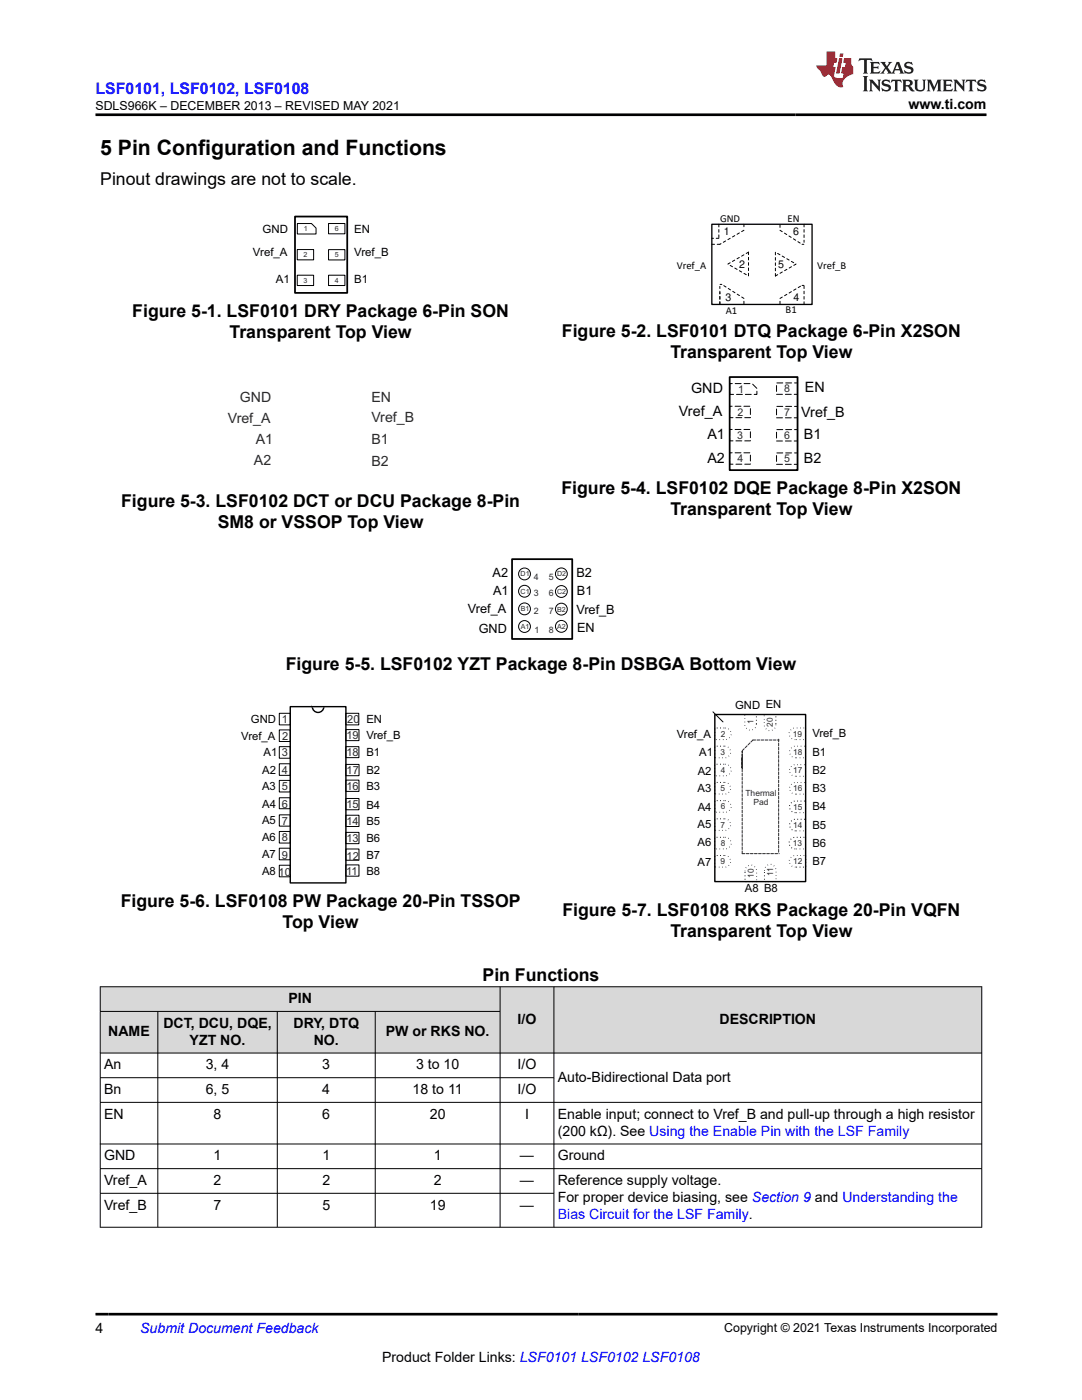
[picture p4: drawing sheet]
<svg xmlns="http://www.w3.org/2000/svg" width="216mm" height="279mm" viewBox="0 0 216 279" stroke-linecap="round" stroke-linejoin="round" font-family="sans-serif">
<defs><g id="words">
<text font-size="4.2" x="20" y="30.9">5 Pin Configuration and Functions</text>
<g font-size="3.5">
<text x="20" y="37">Pinout drawings are not to scale.</text>
<text x="26.4" y="63.2">Figure 5-1. LSF0101 DRY Package 6-Pin SON</text>
<text x="45.8" y="67.5">Transparent Top View</text>
<text x="112.1" y="67.3">Figure 5-2. LSF0101 DTQ Package 6-Pin X2SON</text>
<text x="133.8" y="71.5">Transparent Top View</text>
<text x="24.2" y="101.1">Figure 5-3. LSF0102 DCT or DCU Package 8-Pin</text>
<text x="112" y="98.6">Figure 5-4. LSF0102 DQE Package 8-Pin X2SON</text>
<text x="43.5" y="105.4">SM8 or VSSOP Top View</text>
<text x="133.8" y="102.8">Transparent Top View</text>
<text x="57" y="133.7">Figure 5-5. LSF0102 YZT Package 8-Pin DSBGA Bottom View</text>
<text x="24.1" y="180.9">Figure 5-6. LSF0108 PW Package 20-Pin TSSOP</text>
<text x="56.4" y="185.2">Top View</text>
<text x="112.2" y="182.7">Figure 5-7. LSF0108 RKS Package 20-Pin VQFN</text>
<text x="133.8" y="186.9">Transparent Top View</text>
<text x="96.3" y="195.8">Pin Functions</text>
</g>
<text font-size="3.2" fill="#00f" x="19.1" y="18.7">LSF0101, LSF0102, LSF0108</text>
<g font-size="2.9">
<text x="135.5" y="83">Vref_A</text>
<text x="137.9" y="78.4">GND</text>
<text x="159.9" y="83.1">Vref_B</text>
<text x="160.6" y="78.3">EN</text>
<text x="141.1" y="87.6">A1</text>
<text x="160.4" y="87.6">B1</text>
<text x="141.1" y="92.3">A2</text>
<text x="160.4" y="92.3">B2</text>
</g>
<g font-size="2.8">
<text x="181.3" y="21.8">www.ti.com</text>
<text x="57.5" y="200.2">PIN</text>
<text x="21.6" y="206.8">NAME</text>
<text x="32.6" y="205.1">DCT, DCU, DQE,</text>
<text x="37.8" y="208.5">YZT NO.</text>
<text x="58.6" y="205.1">DRY, DTQ</text>
<text x="62.6" y="208.5">NO.</text>
<text x="77" y="206.8">PW or RKS NO.</text>
<text x="103.3" y="204.4">I/O</text>
<text x="143.6" y="204.4">DESCRIPTION</text>
<text x="20.8" y="213.4">An</text>
<text x="41.1" y="213.4">3, 4</text>
<text x="64.3" y="213.4">3</text>
<text x="83" y="213.4">3 to 10</text>
<text x="103.3" y="213.4">I/O</text>
<text x="111.3" y="215.9">Auto-Bidirectional Data port</text>
<text x="20.8" y="218.4">Bn</text>
<text x="41.1" y="218.4">6, 5</text>
<text x="64.3" y="218.4">4</text>
<text x="82.3" y="218.4">18 to 11</text>
<text x="103.3" y="218.4">I/O</text>
<text x="20.8" y="223.3">EN</text>
<text x="42.6" y="223.3">8</text>
<text x="64.3" y="223.3">6</text>
<text x="85.8" y="223.3">20</text>
<text x="104.8" y="223.3">I</text>
<text x="111.3" y="226.7">(200 kΩ). See Using the Enable Pin with the LSF Family</text>
<text x="111.3" y="223.3">Enable input; connect to Vref_B and pull-up through a high resistor</text>
<text x="20.8" y="231.6">GND</text>
<text x="42.6" y="231.6">1</text>
<text x="64.3" y="231.6">1</text>
<text x="86.5" y="231.6">1</text>
<text x="103.7" y="231.6">—</text>
<text x="111.3" y="231.6">Ground</text>
<text x="20.8" y="236.5">Vref_A</text>
<text x="42.6" y="236.5">2</text>
<text x="64.3" y="236.5">2</text>
<text x="86.5" y="236.5">2</text>
<text x="103.7" y="236.5">—</text>
<text x="111.3" y="236.5">Reference supply voltage.</text>
<text x="111.3" y="239.9">For proper device biasing, see Section 9 and Understanding the</text>
<text x="20.8" y="241.4">Vref_B</text>
<text x="42.6" y="241.4">7</text>
<text x="64.3" y="241.4">5</text>
<text x="85.8" y="241.4">19</text>
<text x="103.7" y="241.4">—</text>
<text x="19.1" y="266.1">4</text>
<text x="76.3" y="271.7">Product Folder Links: LSF0101 LSF0102 LSF0108</text>
</g>
<g font-size="2.8" fill="#2b292a">
<text x="47.9" y="80.3">GND</text>
<text x="74.1" y="80.2">EN</text>
<text x="45.5" y="84.4">Vref_A</text>
<text x="51.1" y="88.5">A1</text>
<text x="74.1" y="84.2">Vref_B</text>
<text x="74.1" y="88.6">B1</text>
<text x="50.7" y="92.7">A2</text>
<text x="74.1" y="92.9">B2</text>
</g>
<g font-size="2.8" fill="#00f">
<text x="111.3" y="243.3">Bias Circuit for the LSF Family.</text>
<text x="28" y="266.1">Submit Document Feedback</text>
</g>
<g font-size="2.5">
<text x="19.1" y="21.9">SDLS966K – DECEMBER 2013 – REVISED MAY 2021</text>
<text x="98.3" y="115.1">A2</text>
<text x="98.4" y="118.8">A1</text>
<text x="115" y="115.1">B2</text>
<text x="115.1" y="118.8">B1</text>
<text x="93.4" y="122.4">Vref_A</text>
<text x="115" y="122.5">Vref_B</text>
<text x="95.5" y="126.3">GND</text>
<text x="115.2" y="126.2">EN</text>
<text x="144.5" y="265.8">Copyright © 2021 Texas Instruments Incorporated</text>
</g>
<g font-size="2.3">
<text x="52.4" y="46.6">GND</text>
<text x="70.7" y="46.4">EN</text>
<text x="50.5" y="51.1">Vref_A</text>
<text x="70.7" y="51.1">Vref_B</text>
<text x="55" y="56.4">A1</text>
<text x="70.7" y="56.4">B1</text>
<text x="146.7" y="141.4">GND EN</text>
<text x="48.1" y="147.6">Vref_A</text>
<text x="50.1" y="144.3">GND</text>
<text x="73.1" y="147.5">Vref_B</text>
<text x="73.1" y="144.3">EN</text>
<text x="135" y="147.2">Vref_A</text>
<text x="162.1" y="147.1">Vref_B</text>
<text x="52.3" y="154.5">A2</text>
<text x="52.6" y="150.9">A1</text>
<text x="73.1" y="150.9">B1</text>
<text x="73.1" y="154.5">B2</text>
<text x="139.2" y="154.6">A2</text>
<text x="139.5" y="150.8">A1</text>
<text x="162.1" y="150.8">B1</text>
<text x="162.1" y="154.4">B2</text>
<text x="52.3" y="157.7">A3</text>
<text x="52.3" y="161.2">A4</text>
<text x="73.1" y="157.7">B3</text>
<text x="73.1" y="161.4">B4</text>
<text x="139.2" y="158.1">A3</text>
<text x="139.2" y="161.8">A4</text>
<text x="162.1" y="158">B3</text>
<text x="162.1" y="161.6">B4</text>
<text x="52.3" y="164.5">A5</text>
<text x="52.3" y="167.9">A6</text>
<text x="73.1" y="164.7">B5</text>
<text x="73.1" y="168">B6</text>
<text x="139.2" y="165.3">A5</text>
<text x="162.1" y="165.4">B5</text>
<text x="52.3" y="171.2">A7</text>
<text x="73.1" y="171.4">B7</text>
<text x="139.2" y="172.7">A7</text>
<text x="139.2" y="168.9">A6</text>
<text x="162.1" y="169">B6</text>
<text x="162.1" y="172.6">B7</text>
<text x="52.3" y="174.6">A8</text>
<text x="73.1" y="174.6">B8</text>
<text x="148.6" y="178.1">A8 B8</text>
</g>
<g font-size="2.2" fill="#2b292a">
<text x="56.3" y="144.3">1</text>
<text x="56.3" y="147.6">2</text>
<text x="69.1" y="147.5">19</text>
<text x="69.3" y="144.3">20</text>
<text x="56.3" y="150.9">3</text>
<text x="56.3" y="154.4">4</text>
<text x="69.1" y="150.9">18</text>
<text x="69.1" y="154.5">17</text>
<text x="56.3" y="157.7">5</text>
<text x="56.3" y="161.3">6</text>
<text x="69.1" y="161.3">15</text>
<text x="69.1" y="157.6">16</text>
<text x="56.3" y="167.9">8</text>
<text x="56.3" y="164.7">7</text>
<text x="69.1" y="164.6">14</text>
<text x="56.3" y="171.4">9</text>
<text x="69.1" y="168">13</text>
<text x="69.1" y="171.6">12</text>
<text x="55.6" y="174.7">10</text>
<text x="69.1" y="174.5">11</text>
</g>
<g font-size="2.1">
<text x="143.7" y="44.4">GND</text>
<text x="144.4" y="46.9">1</text>
<text x="157.2" y="44.4">EN</text>
<text x="158.3" y="46.9">6</text>
<text x="135" y="53.7">Vref_A</text>
<text x="147.5" y="53.4">2</text>
<text x="155.2" y="53.4">5</text>
<text x="163" y="53.7">Vref_B</text>
<text x="144.8" y="60.2">3</text>
<text x="144.8" y="62.7">A1</text>
<text x="156.8" y="62.6">B1</text>
<text x="158.4" y="60.2">4</text>
</g>
<g font-size="2.1" fill="#2b292a">
<text x="147.1" y="83">2</text>
<text x="147.3" y="78.4">1</text>
<text x="156.5" y="78.3">8</text>
<text x="156.5" y="83">7</text>
<text x="147.1" y="87.6">3</text>
<text x="156.5" y="87.6">6</text>
<text x="147.1" y="92.3">4</text>
<text x="156.5" y="92.3">5</text>
</g>
<g font-size="1.8" fill="#2b292a">
<text x="106.5" y="119">3</text>
<text x="106.5" y="115.7">4</text>
<text x="109.5" y="115.7">5</text>
<text x="109.5" y="119">6</text>
<text x="106.5" y="122.5">2</text>
<text x="109.5" y="122.5">7</text>
<text x="106.6" y="126.2">1</text>
<text x="109.5" y="126.2">8</text>
</g>
<g font-size="1.7" fill="#2b292a">
<text x="143.8" y="147.1">2</text>
<text x="150.4" y="144.5" transform="rotate(-90 150.4 144.5)">1</text>
<text x="154.2" y="145.1" transform="rotate(-90 154.2 145.1)">20</text>
<text x="158.2" y="147">19</text>
<text x="143.8" y="150.7">3</text>
<text x="143.8" y="154.3">4</text>
<text x="158.3" y="154.4">17</text>
<text x="158.3" y="150.7">18</text>
<text x="143.8" y="157.9">5</text>
<text x="143.8" y="161.5">6</text>
<text x="148.7" y="158.8">Thermal</text>
<text x="150.3" y="160.7">Pad</text>
<text x="158.3" y="161.6">15</text>
<text x="158.3" y="157.9">16</text>
<text x="143.8" y="165.2">7</text>
<text x="158.3" y="165.3">14</text>
<text x="143.8" y="172.5">9</text>
<text x="143.8" y="168.8">8</text>
<text x="158.2" y="168.8">13</text>
<text x="158.3" y="172.5">12</text>
<text x="150.4" y="175.2" transform="rotate(-90 150.4 175.2)">10</text>
<text x="154.3" y="174.9" transform="rotate(-90 154.3 174.9)">11</text>
</g>
<g font-size="1.4" fill="#2b292a">
<text x="60.6" y="46.1">1</text>
<text x="66.8" y="46.1">6</text>
<text x="60.6" y="51.3">2</text>
<text x="66.8" y="51.3">5</text>
<text x="60.6" y="56.5">3</text>
<text x="66.8" y="56.5">4</text>
<text x="103.9" y="115">D1</text>
<text x="103.9" y="118.5">C1</text>
<text x="111.2" y="115">D2</text>
<text x="111.2" y="118.6">C2</text>
<text x="103.9" y="122">B1</text>
<text x="103.9" y="125.5">A1</text>
<text x="111.2" y="122.1">B2</text>
<text x="111.2" y="125.5">A2</text>
</g>
</g></defs>
<path d="M58.9 43.2h10.4v15.3h-10.4zM145.6 75.3h13.5v18.5h-13.5zM102.2 111.6h12v15.9h-12z" fill="none" stroke="#000" stroke-width=".35"/>
<g fill="none" stroke="#000" stroke-width=".2">
<path d="M59.3 49.8h3.3v2.1h-3.3zM59.3 54.9h3.3v2.1h-3.3zM59.3 44.6h2.9l.9 .9v1.2h-3.8zM65.6 54.9h3.2v2.1h-3.2zM65.6 49.8h3.2v2.1h-3.2zM65.6 44.6h3.2v2.1h-3.2zM145.6 76.6v2.1"/>
<circle cx="104.7" cy="114.5" r="1.18"/>
<circle cx="104.7" cy="118" r="1.18"/>
<circle cx="112" cy="114.5" r="1.18"/>
<circle cx="112" cy="118" r="1.18"/>
<circle cx="104.7" cy="125" r="1.18"/>
<circle cx="104.7" cy="121.5" r="1.18"/>
<circle cx="112" cy="125" r="1.18"/>
<circle cx="112" cy="121.6" r="1.18"/>
</g>
<path d="M142 44.8h20v16h-20z" fill="none" stroke="#000" stroke-width=".26"/>
<g fill="none" stroke="#000" stroke-width=".2" stroke-dasharray=".5 .5">
<path d="M143.4 44.8v2.8M143.4 47.6h-1.4M143.6 48.8h-1.6M144 56.8h-.3M148.4 46l-4.8 2.8M148.4 44.8v.4M148.4 59.6l-4.4-2.8M149.4 50.3l-4.2 2.4 4.2 2.4v-4.8M154.7 55.1l4.1-2.4-4.1-2.4v4.8M155.6 59.6l4.5-2.7M155.6 46l4.4 2.8M155.6 44.9v1"/>
<path d="M160 57h.4M160 48.8h.4M160.4 44.8v3.6M143.6 60.8v-2.4M143.6 60.8v-3.6M148.4 60.7v-.8M155.6 60.7v-.8M160.4 60.8v-4"/>
</g>
<path d="M145.6 76.6h4.5l.9 .9v1.2h-5.4zM154.9 76.4h4.2v2.3h-4.2zM145.6 81.1h4.1v2.3h-4.1zM145.6 85.7h4.1v2.3h-4.1zM145.6 90.4h4.1v2.2h-4.1zM154.9 81.1h4.2v2.3h-4.2zM154.9 85.7h4.2v2.3h-4.2zM154.9 90.4h4.2v2.3h-4.2z" fill="none" stroke="#000" stroke-width=".2" stroke-dasharray="1.2 .6"/>
<circle cx="63.5" cy="141" r="1.15" fill="none" stroke="#000" stroke-width=".28"/>
<path d="M62.3 139.8h2.4v1.2h-2.4z" fill-rule="evenodd" fill="#fff"/>
<path d="M62.3 139.8h2.4v1.2h-2.4z" fill="none" stroke="#fff" stroke-width=".28"/>
<path d="M57.9 141h11.1v35.2h-11.1zM142.6 142.6h18.2v33.3h-18.2z" fill="none" stroke="#000" stroke-width=".28"/>
<g fill="none" stroke="#000" stroke-width=".2">
<path d="M55.7 142.4h2.2v2.3h-2.2zM55.7 145.7h2.2v2.3h-2.2zM55.7 149h2.2v2.3h-2.2zM55.7 152.4h2.2v2.3h-2.2zM55.7 155.7h2.2v2.4h-2.2zM55.7 159.2h2.2v2.2h-2.2zM69 142.4h2.6v2.3h-2.6zM69 145.6h2.6v2.2h-2.6zM69 149h2.6v2.2h-2.6zM69 152.6h2.6v2.2h-2.6zM69 155.7h2.6v2.2h-2.6zM69 159.4h2.6v2.2h-2.6z"/>
<path d="M142.3 142.1l2 2M55.7 162.6h2.2v2.3h-2.2zM55.7 165.9h2.2v2.3h-2.2zM55.7 169.3h2.2v2.3h-2.2zM55.7 172.7h2.2v2.3h-2.2zM69 162.7h2.6v2.2h-2.6zM69 166.1h2.6v2.3h-2.6zM69 169.4h2.6v2.3h-2.6zM69 172.6h2.6v2.3h-2.6z"/>
</g>
<g fill="none" stroke="#000" stroke-width=".2" stroke-dasharray=".2 .5" stroke-linecap="butt">
<path d="M142.6 154.8v-2.3h2.1M142.6 147.6v-2.3h2.1M142.6 151.2v-2.3h2M142.6 158.5v-2.3h2M148.6 142.6h2.3v2M152.5 142.6h2.3v2M142.6 169.4v-2.3h2.1M142.6 162.1v-2.3h2.1M142.6 165.7v-2.3h2M142.6 173v-2.3h2M151 175.9h-2.3v-2M154.8 175.9h-2.3v-2.1"/>
<path d="M158.7 169.4a1.16 1.16 0 0 1-1.2-1.1 1.16 1.16 0 0 1 1.2-1.2h2.1M158.7 162.2a1.16 1.16 0 0 1-1.2-1.2 1.16 1.16 0 0 1 1.2-1.1h2.1M158.8 165.8a1.16 1.16 0 0 1-1.2-1.1 1.16 1.16 0 0 1 1.1-1.2h2.1M160.8 170.7v2.4h-2.1"/>
</g>
<g fill="none" stroke="#000" stroke-width=".2" stroke-dasharray=".1 .6" stroke-linecap="butt">
<path d="M144.6 148.9a1.16 1.16 0 0 1 1.2 1.2 1.16 1.16 0 0 1-1.2 1.1h-2M144.6 156.2a1.16 1.16 0 0 1 1.2 1.1 1.16 1.16 0 0 1-1.2 1.2h-2M144.7 152.5a1.16 1.16 0 0 1 1.2 1.2 1.16 1.16 0 0 1-1.2 1.1h-2.1M144.7 145.3a1.16 1.16 0 0 1 1.2 1.1 1.16 1.16 0 0 1-1.2 1.2h-2.1M144.7 159.8a1.16 1.16 0 0 1 1.2 1.1 1.16 1.16 0 0 1-1.2 1.2h-2.1M150.9 144.5a1.16 1.16 0 0 1-1.1 1.2 1.16 1.16 0 0 1-1.2-1.1v-2M154.8 144.6a1.16 1.16 0 0 1-1.1 1.2 1.16 1.16 0 0 1-1.2-1.2v-2M158.7 147.6a1.16 1.16 0 0 1-1.2-1.1 1.16 1.16 0 0 1 1.2-1.2h2.1M158.7 154.9a1.16 1.16 0 0 1-1.2-1.1 1.16 1.16 0 0 1 1.2-1.2h2.1M158.8 158.5a1.16 1.16 0 0 1-1.2-1.2 1.16 1.16 0 0 1 1.1-1.1h2.1M158.8 151.2a1.16 1.16 0 0 1-1.2-1.1 1.16 1.16 0 0 1 1.1-1.2h2.1M160.8 159.9v2.3h-2.1"/>
<path d="M160.8 156.2v2.3h-2.1M160.8 152.6v2.3h-2.1M160.8 148.9v2.3h-2.1M160.8 145.3v2.3h-2.1M144.6 163.4a1.16 1.16 0 0 1 1.2 1.2 1.16 1.16 0 0 1-1.2 1.1h-2M144.6 170.7a1.16 1.16 0 0 1 1.2 1.2 1.16 1.16 0 0 1-1.2 1.2h-2M144.7 167.1a1.16 1.16 0 0 1 1.2 1.2 1.16 1.16 0 0 1-1.2 1.1h-2.1M148.7 173.9a1.16 1.16 0 0 1 1.1-1.3 1.16 1.16 0 0 1 1.2 1.3v2M152.5 173.8a1.16 1.16 0 0 1 1.2-1.3 1.16 1.16 0 0 1 1.2 1.3v2.1M158.7 173.1a1.16 1.16 0 0 1-1.2-1.2 1.16 1.16 0 0 1 1.2-1.2h2.1M160.8 167.1v2.3h-2.1M160.8 163.5v2.3h-2.1"/>
</g>
<path d="M150.2 147.7h5.2M150.2 147.7l-2.1 2.1M155.4 147.5v22.8M148.1 170.4v-20.5v3.4M148.1 170.4h7.4" fill="none" stroke="#2b292a" stroke-width=".2" stroke-dasharray=".5 .3"/>
<g fill="#d8d8d8">
<path d="M20 196.9h175.9v4.9h-175.9z" fill-rule="evenodd"/>
<path d="M20.1 197h79.6v4.8h-79.6z" fill-rule="evenodd"/>
<path d="M99.9 197h10.6v13.1h-10.6z" fill-rule="evenodd"/>
<path d="M110.6 197h85.2v13.1h-85.2z" fill-rule="evenodd"/>
<path d="M20.1 201.9h11.3v8.2h-11.3z" fill-rule="evenodd"/>
<path d="M31.6 201.9h23.7v8.2h-23.7z" fill-rule="evenodd"/>
<path d="M55.4 201.9h19.4v8.2h-19.4z" fill-rule="evenodd"/>
<path d="M74.9 201.9h24.8v8.2h-24.8z" fill-rule="evenodd"/>
</g>
<g fill="none" stroke="#000" stroke-width=".2">
<path d="M19.9 196.9h176.1M20 196.9v48.1M99.8 196.9v48.1M110.5 196.9v48.1M195.9 196.9v48.1M19.9 201.8h80M19.9 210.2h176.1M19.9 215.1h90.7M31.5 201.8v43.2M55.3 201.8v43.2M74.9 201.8v43.2M19.9 220h176.1"/>
<path d="M19.9 228.3h176.1M19.9 233.2h176.1M19.9 238.2h90.7M19.9 244.9h176.1"/>
</g>
<path d="M171.5 11.6l-.2 .6 .5-.2h.6v.1v2.2l-.2 .4h1l-.2-.4v-2.2v-.1h.5l.6 .2-.2-.6zM173.6 12.4l.2 .3v1.6l-.2 .4h1.9l.1-.6a1.08 1.08 0 0 1-1.3 .2v-.7h.6l.4 .2v-.7l-.4 .2h-.6v-.5l.2-.2a1 1 0 0 1 1 .3l-.1-.5zM175.7 12.4l.9 1.1-1 1.2h.9l-.2-.2 .5-.8 .4 .8-.2 .2h1.6l-.2-.2 .2-.5h.9l.1 .5-.1 .2h.9l-.2-.4-.8-1.9h-.5l-.9 2.1-.9-1.1 .9-1h-.8l.2 .2-.4 .6-.4-.6 .2-.2zM179 12.8l.4 1h-.7zM180.7 12.5a.65 .65 0 0 0-.2 .7 .65 .65 0 0 0 .6 .5l.6 .1 .1 .3a.79 .79 0 0 1-.7 .4 .79 .79 0 0 1-.7-.5l.1 .7 .2-.1a.93 .93 0 0 0 1.1 0 .93 .93 0 0 0 .4-.9 1.46 1.46 0 0 0-1.2-.6l-.1-.3a1.09 1.09 0 0 1 1.2 .2l-.2-.6-.1 .1-.5-.2zM172.2 15.2l.2 .4v2.2l-.2 .4h1l-.2-.4v-2.2l.2-.4zM173.4 15.9l.2 .4v1.5l-.2 .4h.8l-.3-.4 .1-1.3 1.6 1.8v-2l.2-.4h-.7l.1 .2 .1 1.1-1.2-1.3zM176.2 16a.65 .65 0 0 0-.2 .8 .65 .65 0 0 0 .6 .4l.6 .2 .1 .2a.79 .79 0 0 1-.7 .4 .79 .79 0 0 1-.7-.5l.1 .7 .2-.1a.93 .93 0 0 0 1.1 .1 .93 .93 0 0 0 .4-1 1.46 1.46 0 0 0-1.2-.5l-.1-.4a1.09 1.09 0 0 1 1.2 .2l-.1-.6-.2 .1-.5-.1zM177.9 15.9l-.1 .6a.63 .63 0 0 1 .8-.3v1.6l-.3 .4h1l-.2-.4v-1.6a.66 .66 0 0 1 .8 .3l-.1-.6zM180 15.9l.2 .4v1.5l-.2 .4h1l-.2-.2-.1-.7h.5l.1 .2a.79 .79 0 0 0 1.2 .6l-1-.9a.61 .61 0 0 0 .6-.6 .61 .61 0 0 0-.5-.7zM180.8 16.2h.1a.47 .47 0 0 1 .5 .1 .47 .47 0 0 1 .1 .5l-.1 .1-.7 .1zM182.3 15.9l.2 .2a2.27 2.27 0 0 0 .4 2 1.04 1.04 0 0 0 1.7-.7v-1.3l.2-.2h-.8l.2 .4v1.1a.6 .6 0 0 1-.6 .6 .6 .6 0 0 1-.6-.6v-1.1l.3-.4zM184.9 15.9l.2 .4v1.5l-.2 .4h.8l-.3-.4v-1.4l.9 1.9 .9-1.9v1.4l-.3 .4h1l-.2-.4v-1.5l.2-.4h-.8l-.7 1.5-.6-1.5zM188.1 15.9l.2 .4v1.5l-.2 .4h1.9l.1-.6a1.09 1.09 0 0 1-1.3 .2v-.7h.6l.4 .2v-.6l-.4 .2h-.6v-.6l.2-.1a1.01 1.01 0 0 1 1 .3l-.1-.6zM190.2 15.9l.3 .4v1.5l-.3 .4h.8l-.2-.4v-1.3l1.6 1.8v-2l.2-.4h-.7l.2 .2v1.1l-1.2-1.3zM192.8 15.9l-.1 .6a.63 .63 0 0 1 .8-.3v1.6l-.3 .4h1l-.2-.4v-1.6a.66 .66 0 0 1 .8 .3l-.1-.6zM195.2 16a.65 .65 0 0 0-.2 .8 .65 .65 0 0 0 .6 .4l.6 .2 .2 .2a.79 .79 0 0 1-.7 .4 .79 .79 0 0 1-.7-.5l.1 .7 .2-.1a.93 .93 0 0 0 1 .1 .93 .93 0 0 0 .5-1 1.46 1.46 0 0 0-1.3-.5v-.4a1.09 1.09 0 0 1 1.2 .2l-.2-.6-.2 .1-.5-.1z" fill="#231f20"/>
<path d="M164.9 10.3v2.7h-2l.1 .4 .8 1a.95 .95 0 0 0 1 .9 .59 .59 0 0 1 .5-.4 .59 .59 0 0 1 .5 .3l.4 .8a1.59 1.59 0 0 0 2.1 1.4 1.61 1.61 0 0 1 1-2.3l1-.3-.1-1.5a1.59 1.59 0 0 1-.3-1.7h-1.5l-.2 .9h.6l-.2 .9h-.5l-.2 .9v.3l.4 .1-.1 .9h-.7a.73 .73 0 0 1-1-.7l.3-1.5h-.5l.1-.9h.5l.2-.9h-.5v-1.3zM167.4 11.6l-.6 3.1h.7l.6-3.1zM167.6 10.7l-.1 .6h.7l.1-.6z" fill="#ed1c24"/>
<path d="M19.1 22.9h177.8M19.1 262.3h180" fill="none" stroke="#000" stroke-width=".53"/>
<use href="#words"/>
</svg>
